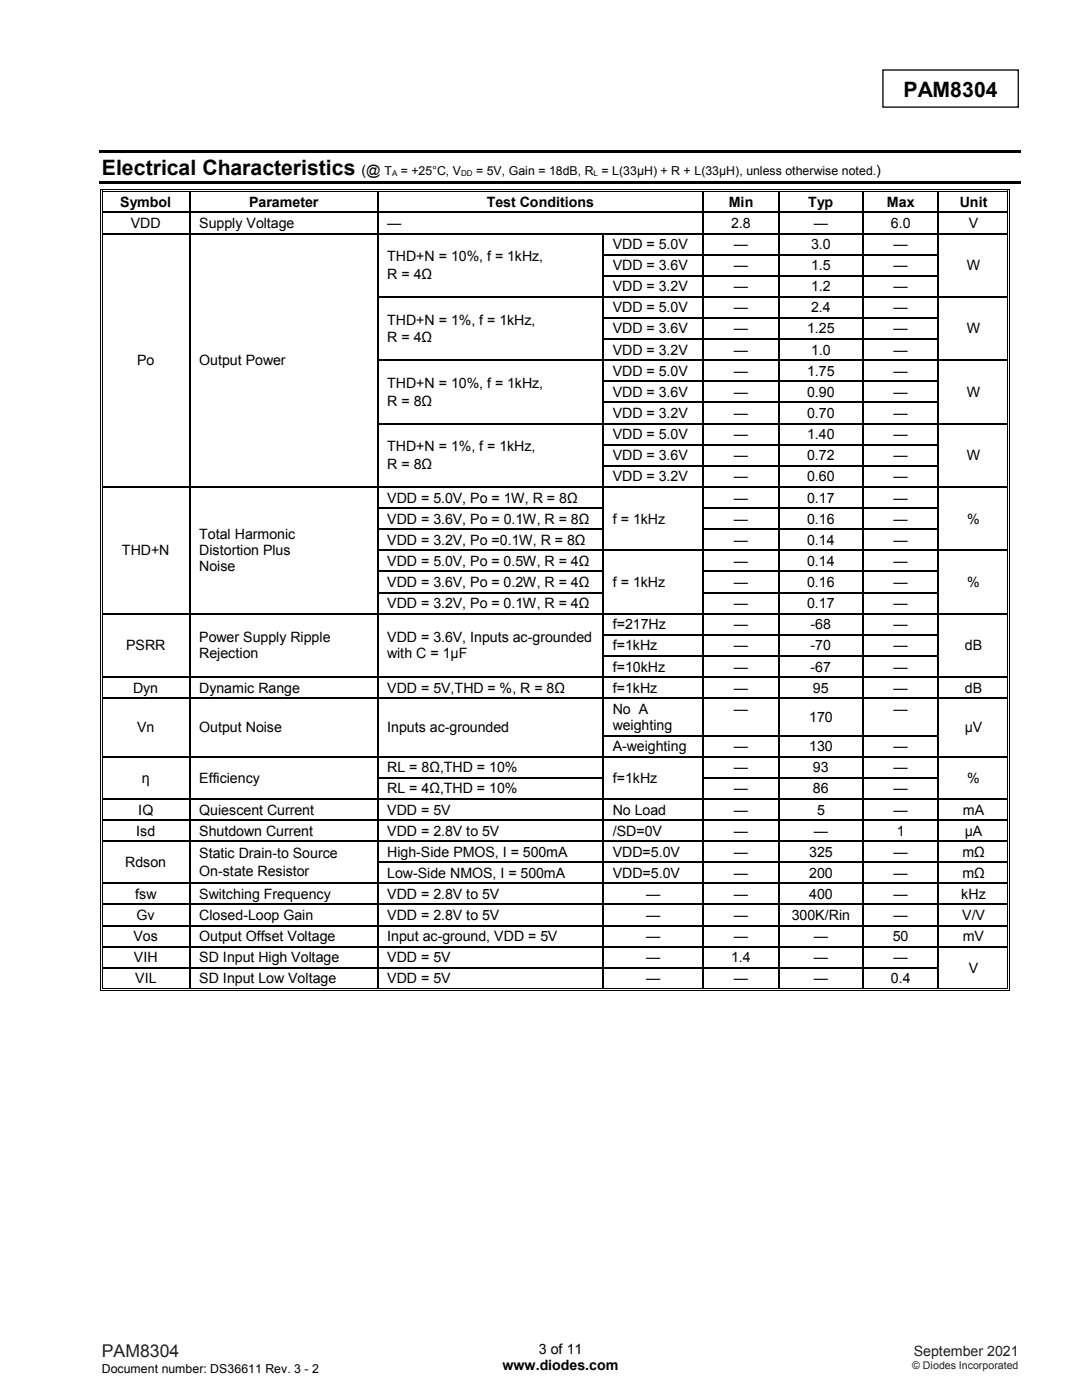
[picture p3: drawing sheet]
<svg xmlns="http://www.w3.org/2000/svg" width="216mm" height="279mm" viewBox="0 0 216 279" stroke-linecap="round" stroke-linejoin="round" font-family="sans-serif">
<defs><g id="words">
<g font-size="4.2">
<text x="180.3" y="19.3">PAM8304</text>
<text x="20.3" y="34.9">Electrical Characteristics</text>
</g>
<text font-size="3.5" fill="#231f20" x="20.3" y="270.9">PAM8304</text>
<g font-size="2.8">
<text x="72.1" y="34.9">(@</text>
<text x="174.8" y="34.9">)</text>
<text x="24" y="41.2">Symbol</text>
<text x="49.7" y="41.2">Parameter</text>
<text x="97.2" y="41.2">Test Conditions</text>
<text x="145.4" y="41.2">Min</text>
<text x="161.3" y="41.2">Typ</text>
<text x="177" y="41.2">Max</text>
<text x="191.5" y="41.2">Unit</text>
<text x="26.1" y="45.5">VDD</text>
<text x="39.8" y="45.5">Supply Voltage</text>
<text x="77.3" y="45.5">—</text>
<text x="145.9" y="45.5">2.8</text>
<text x="162.4" y="45.5">—</text>
<text x="177.8" y="45.5">6.0</text>
<text x="193.3" y="45.5">V</text>
<text x="77.3" y="52.1">THD+N = 10%, f = 1kHz,</text>
<text x="122.3" y="49.7">VDD = 5.0V</text>
<text x="122.3" y="53.9">VDD = 3.6V</text>
<text x="146.4" y="49.7">—</text>
<text x="146.4" y="53.9">—</text>
<text x="161.8" y="49.7">3.0</text>
<text x="161.8" y="53.9">1.5</text>
<text x="178.3" y="49.7">—</text>
<text x="178.3" y="53.9">—</text>
<text x="192.9" y="53.9">W</text>
<text x="77.3" y="55.7">R = 4Ω</text>
<text x="122.3" y="58.1">VDD = 3.2V</text>
<text x="146.4" y="58.1">—</text>
<text x="161.8" y="58.1">1.2</text>
<text x="178.3" y="58.1">—</text>
<text x="77.3" y="64.8">THD+N = 1%, f = 1kHz,</text>
<text x="122.3" y="62.4">VDD = 5.0V</text>
<text x="146.4" y="62.4">—</text>
<text x="161.8" y="62.4">2.4</text>
<text x="178.3" y="62.4">—</text>
<text x="77.3" y="68.3">R = 4Ω</text>
<text x="122.3" y="66.5">VDD = 3.6V</text>
<text x="122.3" y="70.8">VDD = 3.2V</text>
<text x="146.4" y="66.5">—</text>
<text x="146.4" y="70.8">—</text>
<text x="161" y="66.5">1.25</text>
<text x="161.8" y="70.8">1.0</text>
<text x="178.3" y="66.5">—</text>
<text x="178.3" y="70.8">—</text>
<text x="192.9" y="66.5">W</text>
<text x="27.3" y="72.9">Po</text>
<text x="39.8" y="72.9">Output Power</text>
<text x="77.3" y="77.4">THD+N = 10%, f = 1kHz,</text>
<text x="122.3" y="75">VDD = 5.0V</text>
<text x="146.4" y="75">—</text>
<text x="161" y="75">1.75</text>
<text x="178.3" y="75">—</text>
<text x="77.3" y="81">R = 8Ω</text>
<text x="122.3" y="79.2">VDD = 3.6V</text>
<text x="122.3" y="83.4">VDD = 3.2V</text>
<text x="146.4" y="79.2">—</text>
<text x="146.4" y="83.4">—</text>
<text x="161" y="79.2">0.90</text>
<text x="161" y="83.4">0.70</text>
<text x="178.3" y="79.2">—</text>
<text x="178.3" y="83.4">—</text>
<text x="192.9" y="79.2">W</text>
<text x="122.3" y="87.6">VDD = 5.0V</text>
<text x="146.4" y="87.6">—</text>
<text x="161" y="87.6">1.40</text>
<text x="178.3" y="87.6">—</text>
<text x="77.3" y="90">THD+N = 1%, f = 1kHz,</text>
<text x="77.3" y="93.6">R = 8Ω</text>
<text x="122.3" y="91.9">VDD = 3.6V</text>
<text x="146.4" y="91.9">—</text>
<text x="161" y="91.9">0.72</text>
<text x="178.3" y="91.9">—</text>
<text x="192.9" y="91.9">W</text>
<text x="77.3" y="100.3">VDD = 5.0V, Po = 1W, R = 8Ω</text>
<text x="122.3" y="96.1">VDD = 3.2V</text>
<text x="146.4" y="96.1">—</text>
<text x="146.4" y="100.3">—</text>
<text x="161" y="96.1">0.60</text>
<text x="161" y="100.3">0.17</text>
<text x="178.3" y="96.1">—</text>
<text x="178.3" y="100.3">—</text>
<text x="39.8" y="107.5">Total Harmonic</text>
<text x="77.3" y="104.5">VDD = 3.6V, Po = 0.1W, R = 8Ω</text>
<text x="122.3" y="104.5">f = 1kHz</text>
<text x="146.4" y="104.5">—</text>
<text x="161" y="104.5">0.16</text>
<text x="178.3" y="104.5">—</text>
<text x="193" y="104.5">%</text>
<text x="24.3" y="110.8">THD+N</text>
<text x="39.8" y="110.8">Distortion Plus</text>
<text x="77.3" y="108.7">VDD = 3.2V, Po =0.1W, R = 8Ω</text>
<text x="77.3" y="112.9">VDD = 5.0V, Po = 0.5W, R = 4Ω</text>
<text x="146.4" y="108.7">—</text>
<text x="146.4" y="112.9">—</text>
<text x="161" y="108.7">0.14</text>
<text x="161" y="112.9">0.14</text>
<text x="178.3" y="108.7">—</text>
<text x="178.3" y="112.9">—</text>
<text x="39.8" y="114">Noise</text>
<text x="77.3" y="117.1">VDD = 3.6V, Po = 0.2W, R = 4Ω</text>
<text x="122.3" y="117.1">f = 1kHz</text>
<text x="146.4" y="117.1">—</text>
<text x="161" y="117.1">0.16</text>
<text x="178.3" y="117.1">—</text>
<text x="193" y="117.1">%</text>
<text x="77.3" y="121.4">VDD = 3.2V, Po = 0.1W, R = 4Ω</text>
<text x="122.3" y="125.6">f=217Hz</text>
<text x="146.4" y="121.4">—</text>
<text x="146.4" y="125.6">—</text>
<text x="161" y="121.4">0.17</text>
<text x="161.8" y="125.6">-68</text>
<text x="178.3" y="121.4">—</text>
<text x="178.3" y="125.6">—</text>
<text x="25.1" y="129.8">PSRR</text>
<text x="39.8" y="128.1">Power Supply Ripple</text>
<text x="39.8" y="131.4">Rejection</text>
<text x="77.3" y="128.1">VDD = 3.6V, Inputs ac-grounded</text>
<text x="77.3" y="131.4">with C = 1μF</text>
<text x="122.3" y="129.8">f=1kHz</text>
<text x="146.4" y="129.8">—</text>
<text x="161.8" y="129.8">-70</text>
<text x="178.3" y="129.8">—</text>
<text x="192.5" y="129.8">dB</text>
<text x="122.3" y="134">f=10kHz</text>
<text x="146.4" y="134">—</text>
<text x="161.8" y="134">-67</text>
<text x="178.3" y="134">—</text>
<text x="26.5" y="138.2">Dyn</text>
<text x="39.8" y="138.2">Dynamic Range</text>
<text x="77.3" y="138.2">VDD = 5V,THD = %, R = 8Ω</text>
<text x="122.3" y="138.2">f=1kHz</text>
<text x="122.3" y="142.4">No A</text>
<text x="146.4" y="138.2">—</text>
<text x="146.4" y="142.5">—</text>
<text x="162.2" y="138.2">95</text>
<text x="178.3" y="138.2">—</text>
<text x="178.3" y="142.5">—</text>
<text x="192.5" y="138.2">dB</text>
<text x="27.3" y="146.2">Vn</text>
<text x="39.8" y="146.2">Output Noise</text>
<text x="77.3" y="146.2">Inputs ac-grounded</text>
<text x="122.3" y="145.7">weighting</text>
<text x="122.3" y="149.9">A-weighting</text>
<text x="146.4" y="149.9">—</text>
<text x="161.5" y="144.1">170</text>
<text x="161.5" y="149.9">130</text>
<text x="178.3" y="149.9">—</text>
<text x="192.5" y="146.2">μV</text>
<text x="77.3" y="154.1">RL = 8Ω,THD = 10%</text>
<text x="146.4" y="154.1">—</text>
<text x="162.2" y="154.1">93</text>
<text x="178.3" y="154.1">—</text>
<text x="28.3" y="156.2">η</text>
<text x="39.8" y="156.2">Efficiency</text>
<text x="77.3" y="158.3">RL = 4Ω,THD = 10%</text>
<text x="122.3" y="156.2">f=1kHz</text>
<text x="146.4" y="158.3">—</text>
<text x="162.2" y="158.3">86</text>
<text x="178.3" y="158.3">—</text>
<text x="193" y="156.2">%</text>
<text x="27.2" y="166.8">Isd</text>
<text x="27.6" y="162.6">IQ</text>
<text x="39.8" y="162.6">Quiescent Current</text>
<text x="39.8" y="166.8">Shutdown Current</text>
<text x="77.3" y="162.6">VDD = 5V</text>
<text x="77.3" y="166.8">VDD = 2.8V to 5V</text>
<text x="122.3" y="162.6">No Load</text>
<text x="122.3" y="166.8">/SD=0V</text>
<text x="146.4" y="162.6">—</text>
<text x="146.4" y="166.8">—</text>
<text x="162.4" y="166.8">—</text>
<text x="163" y="162.6">5</text>
<text x="178.3" y="162.6">—</text>
<text x="178.9" y="166.8">1</text>
<text x="192.2" y="162.6">mA</text>
<text x="192.5" y="166.8">μA</text>
<text x="25" y="173.1">Rdson</text>
<text x="39.8" y="171.3">Static Drain-to Source</text>
<text x="77.3" y="171">High-Side PMOS, I = 500mA</text>
<text x="122.3" y="171">VDD=5.0V</text>
<text x="146.4" y="171">—</text>
<text x="161.5" y="171">325</text>
<text x="178.3" y="171">—</text>
<text x="192" y="171">mΩ</text>
<text x="27" y="179.4">fsw</text>
<text x="39.8" y="179.4">Switching Frequency</text>
<text x="39.8" y="174.9">On-state Resistor</text>
<text x="77.3" y="175.2">Low-Side NMOS, I = 500mA</text>
<text x="77.3" y="179.4">VDD = 2.8V to 5V</text>
<text x="122.3" y="175.2">VDD=5.0V</text>
<text x="128.9" y="179.4">—</text>
<text x="146.4" y="175.2">—</text>
<text x="146.4" y="179.4">—</text>
<text x="161.5" y="175.2">200</text>
<text x="161.5" y="179.4">400</text>
<text x="178.3" y="175.2">—</text>
<text x="178.3" y="179.4">—</text>
<text x="191.8" y="179.4">kHz</text>
<text x="192" y="175.2">mΩ</text>
<text x="27.3" y="183.6">Gv</text>
<text x="39.8" y="183.6">Closed-Loop Gain</text>
<text x="77.3" y="183.6">VDD = 2.8V to 5V</text>
<text x="128.9" y="183.6">—</text>
<text x="146.4" y="183.6">—</text>
<text x="158" y="183.6">300K/Rin</text>
<text x="178.3" y="183.6">—</text>
<text x="192" y="183.6">V/V</text>
<text x="26.6" y="187.8">Vos</text>
<text x="39.8" y="187.8">Output Offset Voltage</text>
<text x="77.3" y="187.8">Input ac-ground, VDD = 5V</text>
<text x="128.9" y="187.8">—</text>
<text x="146.4" y="187.8">—</text>
<text x="162.4" y="187.8">—</text>
<text x="178.1" y="187.8">50</text>
<text x="192.1" y="187.8">mV</text>
<text x="26.7" y="192.1">VIH</text>
<text x="27" y="196.3">VIL</text>
<text x="39.8" y="192.1">SD Input High Voltage</text>
<text x="39.8" y="196.3">SD Input Low Voltage</text>
<text x="77.3" y="192.1">VDD = 5V</text>
<text x="77.3" y="196.3">VDD = 5V</text>
<text x="128.9" y="192.1">—</text>
<text x="128.9" y="196.3">—</text>
<text x="145.9" y="192.1">1.4</text>
<text x="146.4" y="196.3">—</text>
<text x="162.4" y="192.1">—</text>
<text x="162.4" y="196.3">—</text>
<text x="177.8" y="196.3">0.4</text>
<text x="178.3" y="192.1">—</text>
<text x="193.3" y="194.2">V</text>
<text x="100.3" y="273.4">www.diodes.com</text>
<text x="107.5" y="270.2">3 of 11</text>
</g>
<text font-size="2.8" fill="#231f20" x="182.3" y="270.6">September 2021</text>
<g font-size="2.5">
<text x="76.7" y="34.9">T</text>
<text x="80" y="34.9">= +25°C, V</text>
<text x="95" y="34.9">= 5V, Gain = 18dB, R = L(33μH) + R + L(33μH), unless otherwise noted.</text>
<text x="20.3" y="274">Document number: DS36611 Rev. 3 - 2</text>
</g>
<text font-size="2.1" fill="#231f20" x="182" y="273.2">© Diodes Incorporated</text>
<g font-size="1.6">
<text x="78.2" y="35.2">A</text>
<text x="92" y="35.2">DD</text>
<text x="118.4" y="35.2">L</text>
</g>
</g></defs>
<path d="M176.2 14h27v7.4h-27z" fill-rule="evenodd" fill="#fff" stroke="#000" stroke-width=".26"/>
<g fill="#000">
<path d="M19.8 30.1h183.9v.5h-183.9z" fill-rule="evenodd"/>
<path d="M19.8 36.2h183.9v.5h-183.9z" fill-rule="evenodd"/>
</g>
<g fill="#000">
<path d="M20.1 37.8h.1v.5h-.1zM20.1 37.8h.5v.1h-.5zM20.4 38.1h.2v.2h-.2zM37.7 38.3h.3zM37.7 37.8h.5v.1h-.5zM37.7 38.1h.5v.2h-.5zM75.2 38.3h.3zM75.2 37.8h.5v.1h-.5zM75.2 38.1h.5v.2h-.5zM140.2 38.3h.3zM140.2 37.8h.5v.1h-.5zM140.2 38.1h.5v.2h-.5z"/>
<path d="M155.2 38.3h.3zM155.2 37.8h.5v.1h-.5zM155.2 38.1h.5v.2h-.5zM172.1 38.3h.2zM172.1 37.8h.5v.1h-.5zM172.1 38.1h.5v.2h-.5zM187.1 38.3h.3zM187.1 37.8h.5v.1h-.5zM187.1 38.1h.5v.2h-.5zM201 37.8h.5v.1h-.5zM201 38.1h.2v.2h-.2zM201.4 37.8h.1v.5h-.1z"/>
</g>
<g fill="none" stroke="#000" stroke-width=".2">
<path d="M20.2 38.3v3.9M20.5 38.3v3.9M20.6 37.8h17.1M20.6 38.2h17.1M38.2 37.8h37M38.2 38.2h37M75.7 37.8h64.5M75.7 38.2h64.5M140.7 37.8h14.5M140.7 38.2h14.5M155.7 37.8h16.4M155.7 38.2h16.4"/>
<path d="M172.6 37.8h14.5M172.6 38.2h14.5M187.6 37.8h13.4M187.6 38.2h13.4M201.1 38.3v3.9M201.5 38.3v3.9"/>
</g>
<path d="M37.8 38.3v3.9M75.4 38.3v3.9M140.3 38.3v3.9M155.4 38.3v3.9M172.2 38.3v3.9M187.2 38.3v3.9" fill="none" stroke="#000" stroke-width=".25"/>
<g fill="#fff">
<path d="M140.5 42.5h1.7v4h-1.7z" fill-rule="evenodd"/>
<path d="M153.5 42.5h1.7v4h-1.7z" fill-rule="evenodd"/>
<path d="M155.5 42.5h1.8v4h-1.8z" fill-rule="evenodd"/>
<path d="M170.3 42.5h1.8v4h-1.8z" fill-rule="evenodd"/>
<path d="M172.3 42.5h1.8v4h-1.8z" fill-rule="evenodd"/>
<path d="M185.3 42.5h1.8v4h-1.8z" fill-rule="evenodd"/>
</g>
<g fill="#fff">
<path d="M142.2 42.5h11.3v4h-11.3z"/>
<path d="M157.3 42.5h13v4h-13z"/>
<path d="M174.1 42.5h11.2v4h-11.2z"/>
</g>
<path d="M20.1 42.2h.1v.3h-.1zM20.4 42.2h.2v.3h-.2zM37.7 42.2h.3v.3h-.3zM75.2 42.2h.3v.3h-.3zM140.2 42.2h.3v.3h-.3zM155.2 42.2h.3v.3h-.3zM172.1 42.2h.2v.3h-.2zM187.1 42.2h.3v.3h-.3zM201 42.2h.2v.3h-.2zM201.4 42.2h.1v.3h-.1z" fill="#000"/>
<g fill="none" stroke="#000" stroke-width=".25">
<path d="M20.6 42.4h17.1M37.8 42.5v4M38 42.4h37.2M75.4 42.5v4M75.5 42.4h64.7M140.3 42.5v4M140.5 42.4h14.7M155.4 42.5v4M155.5 42.4h16.6M172.2 42.5v4M172.3 42.4h14.8M187.2 42.5v4"/>
<path d="M187.4 42.4h13.6"/>
</g>
<path d="M20.2 42.5v4M20.5 42.5v4M201.1 42.5v4M201.5 42.5v4" fill="none" stroke="#000" stroke-width=".2"/>
<g fill="#fff">
<path d="M140.5 46.7h1.7v4h-1.7z" fill-rule="evenodd"/>
<path d="M153.5 46.7h1.7v4h-1.7z" fill-rule="evenodd"/>
<path d="M155.5 46.7h1.8v4h-1.8z" fill-rule="evenodd"/>
<path d="M170.3 46.7h1.8v4h-1.8z" fill-rule="evenodd"/>
<path d="M172.3 46.7h1.8v4h-1.8z" fill-rule="evenodd"/>
<path d="M185.3 46.7h1.8v4h-1.8z" fill-rule="evenodd"/>
</g>
<g fill="#fff">
<path d="M142.2 46.7h11.3v4h-11.3z"/>
<path d="M157.3 46.7h13v4h-13z"/>
<path d="M174.1 46.7h11.2v4h-11.2z"/>
</g>
<path d="M20.1 46.5h.1v.2h-.1zM20.4 46.5h.2v.2h-.2zM37.7 46.5h.3v.2h-.3zM75.2 46.5h.3v.2h-.3zM120.2 46.5h.3v.2h-.3zM140.2 46.5h.3v.2h-.3zM155.2 46.5h.3v.2h-.3zM172.1 46.5h.2v.2h-.2zM187.1 46.5h.3v.2h-.3zM201 46.5h.2v.2h-.2zM201.4 46.5h.1v.2h-.1z" fill="#000"/>
<g fill="none" stroke="#000" stroke-width=".25">
<path d="M20.6 46.6h17.1M37.8 46.7v4M38 46.6h37.2M75.4 46.7v4M75.5 46.6h44.7M120.4 46.7v4M120.5 46.6h19.7M140.3 46.7v4M140.5 46.6h14.7M155.4 46.7v4M155.5 46.6h16.6M172.2 46.7v4"/>
<path d="M172.3 46.6h14.8M187.2 46.7v4M187.4 46.6h13.6"/>
</g>
<path d="M20.2 46.7v4M20.5 46.7v4M201.1 46.7v4M201.5 46.7v4" fill="none" stroke="#000" stroke-width=".2"/>
<g fill="#fff">
<path d="M140.5 51h1.7v3.9h-1.7z" fill-rule="evenodd"/>
<path d="M153.5 51h1.7v3.9h-1.7z" fill-rule="evenodd"/>
<path d="M155.5 51h1.8v3.9h-1.8z" fill-rule="evenodd"/>
<path d="M170.3 51h1.8v3.9h-1.8z" fill-rule="evenodd"/>
<path d="M172.3 51h1.8v3.9h-1.8z" fill-rule="evenodd"/>
<path d="M185.3 51h1.8v3.9h-1.8z" fill-rule="evenodd"/>
</g>
<g fill="#fff">
<path d="M142.2 51h11.3v3.9h-11.3z"/>
<path d="M157.3 51h13v3.9h-13z"/>
<path d="M174.1 51h11.2v3.9h-11.2z"/>
</g>
<path d="M20.1 50.7h.1v.2h-.1zM20.4 50.7h.2v.2h-.2zM37.7 50.7h.3v.2h-.3zM75.2 50.7h.3v.2h-.3zM120.2 50.7h.3v.2h-.3zM140.2 50.7h.3v.2h-.3zM155.2 50.7h.3v.2h-.3zM172.1 50.7h.2v.2h-.2zM187.1 50.7h.3v.2h-.3zM201 50.7h.2v.2h-.2zM201.4 50.7h.1v.2h-.1z" fill="#000"/>
<path d="M37.8 50.9v4M75.4 50.9v4M120.4 50.9v4M120.5 50.8h19.7M140.3 50.9v4M140.5 50.8h14.7M155.4 50.9v4M155.5 50.8h16.6M172.2 50.9v4M172.3 50.8h14.8M187.2 50.9v4" fill="none" stroke="#000" stroke-width=".25"/>
<path d="M20.2 50.9v4M20.5 50.9v4M201.1 50.9v4M201.5 50.9v4" fill="none" stroke="#000" stroke-width=".2"/>
<g fill="#fff">
<path d="M140.5 55.2h1.7v3.9h-1.7z" fill-rule="evenodd"/>
<path d="M153.5 55.2h1.7v3.9h-1.7z" fill-rule="evenodd"/>
<path d="M155.5 55.2h1.8v3.9h-1.8z" fill-rule="evenodd"/>
<path d="M170.3 55.2h1.8v3.9h-1.8z" fill-rule="evenodd"/>
<path d="M172.3 55.2h1.8v3.9h-1.8z" fill-rule="evenodd"/>
<path d="M185.3 55.2h1.8v3.9h-1.8z" fill-rule="evenodd"/>
</g>
<g fill="#fff">
<path d="M142.2 55.2h11.3v3.9h-11.3z"/>
<path d="M157.3 55.2h13v3.9h-13z"/>
<path d="M174.1 55.2h11.2v3.9h-11.2z"/>
</g>
<path d="M20.1 54.9h.1v.3h-.1zM20.4 54.9h.2v.3h-.2zM37.7 54.9h.3v.3h-.3zM75.2 54.9h.3v.3h-.3zM120.2 54.9h.3v.3h-.3zM140.2 54.9h.3v.3h-.3zM155.2 54.9h.3v.3h-.3zM172.1 54.9h.2v.3h-.2zM187.1 54.9h.3v.3h-.3zM201 54.9h.2v.3h-.2zM201.4 54.9h.1v.3h-.1z" fill="#000"/>
<path d="M37.8 55.2v3.9M75.4 55.2v3.9M120.4 55.2v3.9M120.5 55h19.7M140.3 55.2v3.9M140.5 55h14.7M155.4 55.2v3.9M155.5 55h16.6M172.2 55.2v3.9M172.3 55h14.8M187.2 55.2v3.9" fill="none" stroke="#000" stroke-width=".25"/>
<path d="M20.2 55.2v3.9M20.5 55.2v3.9M201.1 55.2v3.9M201.5 55.2v3.9" fill="none" stroke="#000" stroke-width=".2"/>
<g fill="#fff">
<path d="M140.5 59.4h1.7v3.9h-1.7z" fill-rule="evenodd"/>
<path d="M153.5 59.4h1.7v3.9h-1.7z" fill-rule="evenodd"/>
<path d="M155.5 59.4h1.8v3.9h-1.8z" fill-rule="evenodd"/>
<path d="M170.3 59.4h1.8v3.9h-1.8z" fill-rule="evenodd"/>
<path d="M172.3 59.4h1.8v3.9h-1.8z" fill-rule="evenodd"/>
<path d="M185.3 59.4h1.8v3.9h-1.8z" fill-rule="evenodd"/>
</g>
<g fill="#fff">
<path d="M142.2 59.4h11.3v3.9h-11.3z"/>
<path d="M157.3 59.4h13v3.9h-13z"/>
<path d="M174.1 59.4h11.2v3.9h-11.2z"/>
</g>
<path d="M20.1 59.1h.1v.3h-.1zM20.4 59.1h.2v.3h-.2zM37.7 59.1h.3v.3h-.3zM75.2 59.1h.3v.3h-.3zM120.2 59.1h.3v.3h-.3zM140.2 59.1h.3v.3h-.3zM155.2 59.1h.3v.3h-.3zM172.1 59.1h.2v.3h-.2zM187.1 59.1h.3v.3h-.3zM201 59.1h.2v.3h-.2zM201.4 59.1h.1v.3h-.1z" fill="#000"/>
<g fill="none" stroke="#000" stroke-width=".25">
<path d="M37.8 59.4v3.9M75.4 59.4v3.9M75.5 59.3h44.7M120.4 59.4v3.9M120.5 59.3h19.7M140.3 59.4v3.9M140.5 59.3h14.7M155.4 59.4v3.9M155.5 59.3h16.6M172.2 59.4v3.9M172.3 59.3h14.8M187.2 59.4v3.9"/>
<path d="M187.4 59.3h13.6"/>
</g>
<path d="M20.2 59.4v3.9M20.5 59.4v3.9M201.1 59.4v3.9M201.5 59.4v3.9" fill="none" stroke="#000" stroke-width=".2"/>
<g fill="#fff">
<path d="M140.5 63.6h1.7v4h-1.7z" fill-rule="evenodd"/>
<path d="M153.5 63.6h1.7v4h-1.7z" fill-rule="evenodd"/>
<path d="M155.5 63.6h1.8v4h-1.8z" fill-rule="evenodd"/>
<path d="M170.3 63.6h1.8v4h-1.8z" fill-rule="evenodd"/>
<path d="M172.3 63.6h1.8v4h-1.8z" fill-rule="evenodd"/>
<path d="M185.3 63.6h1.8v4h-1.8z" fill-rule="evenodd"/>
</g>
<g fill="#fff">
<path d="M142.2 63.6h11.3v4h-11.3z"/>
<path d="M157.3 63.6h13v4h-13z"/>
<path d="M174.1 63.6h11.2v4h-11.2z"/>
</g>
<path d="M20.1 63.3h.1v.3h-.1zM20.4 63.3h.2v.3h-.2zM37.7 63.3h.3v.3h-.3zM75.2 63.3h.3v.3h-.3zM120.2 63.3h.3v.3h-.3zM140.2 63.3h.3v.3h-.3zM155.2 63.3h.3v.3h-.3zM172.1 63.3h.2v.3h-.2zM187.1 63.3h.3v.3h-.3zM201 63.3h.2v.3h-.2zM201.4 63.3h.1v.3h-.1z" fill="#000"/>
<path d="M37.8 63.6v4M75.4 63.6v4M120.4 63.6v4M120.5 63.5h19.7M140.3 63.6v4M140.5 63.5h14.7M155.4 63.6v4M155.5 63.5h16.6M172.2 63.6v4M172.3 63.5h14.8M187.2 63.6v4" fill="none" stroke="#000" stroke-width=".25"/>
<path d="M20.2 63.6v4M20.5 63.6v4M201.1 63.6v4M201.5 63.6v4" fill="none" stroke="#000" stroke-width=".2"/>
<g fill="#fff">
<path d="M140.5 67.8h1.7v4h-1.7z" fill-rule="evenodd"/>
<path d="M153.5 67.8h1.7v4h-1.7z" fill-rule="evenodd"/>
<path d="M155.5 67.8h1.8v4h-1.8z" fill-rule="evenodd"/>
<path d="M170.3 67.8h1.8v4h-1.8z" fill-rule="evenodd"/>
<path d="M172.3 67.8h1.8v4h-1.8z" fill-rule="evenodd"/>
<path d="M185.3 67.8h1.8v4h-1.8z" fill-rule="evenodd"/>
</g>
<g fill="#fff">
<path d="M142.2 67.8h11.3v4h-11.3z"/>
<path d="M157.3 67.8h13v4h-13z"/>
<path d="M174.1 67.8h11.2v4h-11.2z"/>
</g>
<path d="M20.1 67.6h.1v.2h-.1zM20.4 67.6h.2v.2h-.2zM37.7 67.6h.3v.2h-.3zM75.2 67.6h.3v.2h-.3zM120.2 67.6h.3v.2h-.3zM140.2 67.6h.3v.2h-.3zM155.2 67.6h.3v.2h-.3zM172.1 67.6h.2v.2h-.2zM187.1 67.6h.3v.2h-.3zM201 67.6h.2v.2h-.2zM201.4 67.6h.1v.2h-.1z" fill="#000"/>
<path d="M37.8 67.8v4M75.4 67.8v4M120.4 67.8v4M120.5 67.7h19.7M140.3 67.8v4M140.5 67.7h14.7M155.4 67.8v4M155.5 67.7h16.6M172.2 67.8v4M172.3 67.7h14.8M187.2 67.8v4" fill="none" stroke="#000" stroke-width=".25"/>
<path d="M20.2 67.8v4M20.5 67.8v4M201.1 67.8v4M201.5 67.8v4" fill="none" stroke="#000" stroke-width=".2"/>
<g fill="#fff">
<path d="M140.5 72.1h1.7v3.9h-1.7z" fill-rule="evenodd"/>
<path d="M153.5 72.1h1.7v3.9h-1.7z" fill-rule="evenodd"/>
<path d="M155.5 72.1h1.8v3.9h-1.8z" fill-rule="evenodd"/>
<path d="M170.3 72.1h1.8v3.9h-1.8z" fill-rule="evenodd"/>
<path d="M172.3 72.1h1.8v3.9h-1.8z" fill-rule="evenodd"/>
<path d="M185.3 72.1h1.8v3.9h-1.8z" fill-rule="evenodd"/>
</g>
<g fill="#fff">
<path d="M142.2 72.1h11.3v3.9h-11.3z"/>
<path d="M157.3 72.1h13v3.9h-13z"/>
<path d="M174.1 72.1h11.2v3.9h-11.2z"/>
</g>
<path d="M20.1 71.8h.1v.2h-.1zM20.4 71.8h.2v.2h-.2zM37.7 71.8h.3v.2h-.3zM75.2 71.8h.3v.2h-.3zM120.2 71.8h.3v.2h-.3zM140.2 71.8h.3v.2h-.3zM155.2 71.8h.3v.2h-.3zM172.1 71.8h.2v.2h-.2zM187.1 71.8h.3v.2h-.3zM201 71.8h.2v.2h-.2zM201.4 71.8h.1v.2h-.1z" fill="#000"/>
<g fill="none" stroke="#000" stroke-width=".25">
<path d="M37.8 72v4M75.4 72v4M75.5 71.9h44.7M120.4 72v4M120.5 71.9h19.7M140.3 72v4M140.5 71.9h14.7M155.4 72v4M155.5 71.9h16.6M172.2 72v4M172.3 71.9h14.8M187.2 72v4"/>
<path d="M187.4 71.9h13.6"/>
</g>
<path d="M20.2 72v4M20.5 72v4M201.1 72v4M201.5 72v4" fill="none" stroke="#000" stroke-width=".2"/>
<g fill="#fff">
<path d="M140.5 76.2h1.7v4h-1.7z" fill-rule="evenodd"/>
<path d="M153.5 76.2h1.7v4h-1.7z" fill-rule="evenodd"/>
<path d="M155.5 76.2h1.8v4h-1.8z" fill-rule="evenodd"/>
<path d="M170.3 76.2h1.8v4h-1.8z" fill-rule="evenodd"/>
<path d="M172.3 76.2h1.8v4h-1.8z" fill-rule="evenodd"/>
<path d="M185.3 76.2h1.8v4h-1.8z" fill-rule="evenodd"/>
</g>
<g fill="#fff">
<path d="M142.2 76.2h11.3v4h-11.3z"/>
<path d="M157.3 76.2h13v4h-13z"/>
<path d="M174.1 76.2h11.2v4h-11.2z"/>
</g>
<path d="M20.1 76h.1v.2h-.1zM20.4 76h.2v.2h-.2zM37.7 76h.3v.2h-.3zM75.2 76h.3v.2h-.3zM120.2 76h.3v.2h-.3zM140.2 76h.3v.2h-.3zM155.2 76h.3v.2h-.3zM172.1 76h.2v.2h-.2zM187.1 76h.3v.2h-.3zM201 76h.2v.2h-.2zM201.4 76h.1v.2h-.1z" fill="#000"/>
<path d="M37.8 76.2v4M75.4 76.2v4M120.4 76.2v4M120.5 76.1h19.7M140.3 76.2v4M140.5 76.1h14.7M155.4 76.2v4M155.5 76.1h16.6M172.2 76.2v4M172.3 76.1h14.8M187.2 76.2v4" fill="none" stroke="#000" stroke-width=".25"/>
<path d="M20.2 76.2v4M20.5 76.2v4M201.1 76.2v4M201.5 76.2v4" fill="none" stroke="#000" stroke-width=".2"/>
<g fill="#fff">
<path d="M140.5 80.5h1.7v3.9h-1.7z" fill-rule="evenodd"/>
<path d="M153.5 80.5h1.7v3.9h-1.7z" fill-rule="evenodd"/>
<path d="M155.5 80.5h1.8v3.9h-1.8z" fill-rule="evenodd"/>
<path d="M170.3 80.5h1.8v3.9h-1.8z" fill-rule="evenodd"/>
<path d="M172.3 80.5h1.8v3.9h-1.8z" fill-rule="evenodd"/>
<path d="M185.3 80.5h1.8v3.9h-1.8z" fill-rule="evenodd"/>
</g>
<g fill="#fff">
<path d="M142.2 80.5h11.3v3.9h-11.3z"/>
<path d="M157.3 80.5h13v3.9h-13z"/>
<path d="M174.1 80.5h11.2v3.9h-11.2z"/>
</g>
<path d="M20.1 80.2h.1v.2h-.1zM20.4 80.2h.2v.2h-.2zM37.7 80.2h.3v.2h-.3zM75.2 80.2h.3v.2h-.3zM120.2 80.2h.3v.2h-.3zM140.2 80.2h.3v.2h-.3zM155.2 80.2h.3v.2h-.3zM172.1 80.2h.2v.2h-.2zM187.1 80.2h.3v.2h-.3zM201 80.2h.2v.2h-.2zM201.4 80.2h.1v.2h-.1z" fill="#000"/>
<path d="M37.8 80.4v4M75.4 80.4v4M120.4 80.4v4M120.5 80.3h19.7M140.3 80.4v4M140.5 80.3h14.7M155.4 80.4v4M155.5 80.3h16.6M172.2 80.4v4M172.3 80.3h14.8M187.2 80.4v4" fill="none" stroke="#000" stroke-width=".25"/>
<path d="M20.2 80.4v4M20.5 80.4v4M201.1 80.4v4M201.5 80.4v4" fill="none" stroke="#000" stroke-width=".2"/>
<g fill="#fff">
<path d="M140.5 84.7h1.7v3.9h-1.7z" fill-rule="evenodd"/>
<path d="M153.5 84.7h1.7v3.9h-1.7z" fill-rule="evenodd"/>
<path d="M155.5 84.7h1.8v3.9h-1.8z" fill-rule="evenodd"/>
<path d="M170.3 84.7h1.8v3.9h-1.8z" fill-rule="evenodd"/>
<path d="M172.3 84.7h1.8v3.9h-1.8z" fill-rule="evenodd"/>
<path d="M185.3 84.7h1.8v3.9h-1.8z" fill-rule="evenodd"/>
</g>
<g fill="#fff">
<path d="M142.2 84.7h11.3v3.9h-11.3z"/>
<path d="M157.3 84.7h13v3.9h-13z"/>
<path d="M174.1 84.7h11.2v3.9h-11.2z"/>
</g>
<path d="M20.1 84.4h.1v.3h-.1zM20.4 84.4h.2v.3h-.2zM37.7 84.4h.3v.3h-.3zM75.2 84.4h.3v.3h-.3zM120.2 84.4h.3v.3h-.3zM140.2 84.4h.3v.3h-.3zM155.2 84.4h.3v.3h-.3zM172.1 84.4h.2v.3h-.2zM187.1 84.4h.3v.3h-.3zM201 84.4h.2v.3h-.2zM201.4 84.4h.1v.3h-.1z" fill="#000"/>
<g fill="none" stroke="#000" stroke-width=".25">
<path d="M37.8 84.7v3.9M75.4 84.7v3.9M75.5 84.5h44.7M120.4 84.7v3.9M120.5 84.5h19.7M140.3 84.7v3.9M140.5 84.5h14.7M155.4 84.7v3.9M155.5 84.5h16.6M172.2 84.7v3.9M172.3 84.5h14.8M187.2 84.7v3.9"/>
<path d="M187.4 84.5h13.6"/>
</g>
<path d="M20.2 84.7v3.9M20.5 84.7v3.9M201.1 84.7v3.9M201.5 84.7v3.9" fill="none" stroke="#000" stroke-width=".2"/>
<g fill="#fff">
<path d="M140.5 88.9h1.7v3.9h-1.7z" fill-rule="evenodd"/>
<path d="M153.5 88.9h1.7v3.9h-1.7z" fill-rule="evenodd"/>
<path d="M155.5 88.9h1.8v3.9h-1.8z" fill-rule="evenodd"/>
<path d="M170.3 88.9h1.8v3.9h-1.8z" fill-rule="evenodd"/>
<path d="M172.3 88.9h1.8v3.9h-1.8z" fill-rule="evenodd"/>
<path d="M185.3 88.9h1.8v3.9h-1.8z" fill-rule="evenodd"/>
</g>
<g fill="#fff">
<path d="M142.2 88.9h11.3v3.9h-11.3z"/>
<path d="M157.3 88.9h13v3.9h-13z"/>
<path d="M174.1 88.9h11.2v3.9h-11.2z"/>
</g>
<path d="M20.1 88.6h.1v.3h-.1zM20.4 88.6h.2v.3h-.2zM37.7 88.6h.3v.3h-.3zM75.2 88.6h.3v.3h-.3zM120.2 88.6h.3v.3h-.3zM140.2 88.6h.3v.3h-.3zM155.2 88.6h.3v.3h-.3zM172.1 88.6h.2v.3h-.2zM187.1 88.6h.3v.3h-.3zM201 88.6h.2v.3h-.2zM201.4 88.6h.1v.3h-.1z" fill="#000"/>
<path d="M37.8 88.9v3.9M75.4 88.9v3.9M120.4 88.9v3.9M120.5 88.8h19.7M140.3 88.9v3.9M140.5 88.8h14.7M155.4 88.9v3.9M155.5 88.8h16.6M172.2 88.9v3.9M172.3 88.8h14.8M187.2 88.9v3.9" fill="none" stroke="#000" stroke-width=".25"/>
<path d="M20.2 88.9v3.9M20.5 88.9v3.9M201.1 88.9v3.9M201.5 88.9v3.9" fill="none" stroke="#000" stroke-width=".2"/>
<g fill="#fff">
<path d="M140.5 93.1h1.7v4h-1.7z" fill-rule="evenodd"/>
<path d="M153.5 93.1h1.7v4h-1.7z" fill-rule="evenodd"/>
<path d="M155.5 93.1h1.8v4h-1.8z" fill-rule="evenodd"/>
<path d="M170.3 93.1h1.8v4h-1.8z" fill-rule="evenodd"/>
<path d="M172.3 93.1h1.8v4h-1.8z" fill-rule="evenodd"/>
<path d="M185.3 93.1h1.8v4h-1.8z" fill-rule="evenodd"/>
</g>
<g fill="#fff">
<path d="M142.2 93.1h11.3v4h-11.3z"/>
<path d="M157.3 93.1h13v4h-13z"/>
<path d="M174.1 93.1h11.2v4h-11.2z"/>
</g>
<path d="M20.1 92.8h.1v.3h-.1zM20.4 92.8h.2v.3h-.2zM37.7 92.8h.3v.3h-.3zM75.2 92.8h.3v.3h-.3zM120.2 92.8h.3v.3h-.3zM140.2 92.8h.3v.3h-.3zM155.2 92.8h.3v.3h-.3zM172.1 92.8h.2v.3h-.2zM187.1 92.8h.3v.3h-.3zM201 92.8h.2v.3h-.2zM201.4 92.8h.1v.3h-.1z" fill="#000"/>
<path d="M37.8 93.1v4M75.4 93.1v4M120.4 93.1v4M120.5 93h19.7M140.3 93.1v4M140.5 93h14.7M155.4 93.1v4M155.5 93h16.6M172.2 93.1v4M172.3 93h14.8M187.2 93.1v4" fill="none" stroke="#000" stroke-width=".25"/>
<path d="M20.2 93.1v4M20.5 93.1v4M201.1 93.1v4M201.5 93.1v4" fill="none" stroke="#000" stroke-width=".2"/>
<g fill="#fff">
<path d="M140.5 97.3h1.7v4h-1.7z" fill-rule="evenodd"/>
<path d="M153.5 97.3h1.7v4h-1.7z" fill-rule="evenodd"/>
<path d="M155.5 97.3h1.8v4h-1.8z" fill-rule="evenodd"/>
<path d="M170.3 97.3h1.8v4h-1.8z" fill-rule="evenodd"/>
<path d="M172.3 97.3h1.8v4h-1.8z" fill-rule="evenodd"/>
<path d="M185.3 97.3h1.8v4h-1.8z" fill-rule="evenodd"/>
</g>
<g fill="#fff">
<path d="M142.2 97.3h11.3v4h-11.3z"/>
<path d="M157.3 97.3h13v4h-13z"/>
<path d="M174.1 97.3h11.2v4h-11.2z"/>
</g>
<path d="M20.1 97.1h.1v.2h-.1zM20.4 97.1h.2v.2h-.2zM37.7 97.1h.3v.2h-.3zM75.2 97.1h.3v.2h-.3zM120.2 97.1h.3v.2h-.3zM140.2 97.1h.3v.2h-.3zM155.2 97.1h.3v.2h-.3zM172.1 97.1h.2v.2h-.2zM187.1 97.1h.3v.2h-.3zM201 97.1h.2v.2h-.2zM201.4 97.1h.1v.2h-.1z" fill="#000"/>
<g fill="none" stroke="#000" stroke-width=".25">
<path d="M20.6 97.2h17.1M37.8 97.3v4M38 97.2h37.2M75.4 97.3v4M75.5 97.2h44.7M120.4 97.3v4M120.5 97.2h19.7M140.3 97.3v4M140.5 97.2h14.7M155.4 97.3v4M155.5 97.2h16.6M172.2 97.3v4"/>
<path d="M172.3 97.2h14.8M187.2 97.3v4M187.4 97.2h13.6"/>
</g>
<path d="M20.2 97.3v4M20.5 97.3v4M201.1 97.3v4M201.5 97.3v4" fill="none" stroke="#000" stroke-width=".2"/>
<g fill="#fff">
<path d="M140.5 101.6h1.7v3.9h-1.7z" fill-rule="evenodd"/>
<path d="M153.5 101.6h1.7v3.9h-1.7z" fill-rule="evenodd"/>
<path d="M155.5 101.6h1.8v3.9h-1.8z" fill-rule="evenodd"/>
<path d="M170.3 101.6h1.8v3.9h-1.8z" fill-rule="evenodd"/>
<path d="M172.3 101.6h1.8v3.9h-1.8z" fill-rule="evenodd"/>
<path d="M185.3 101.6h1.8v3.9h-1.8z" fill-rule="evenodd"/>
</g>
<g fill="#fff">
<path d="M142.2 101.6h11.3v3.9h-11.3z"/>
<path d="M157.3 101.6h13v3.9h-13z"/>
<path d="M174.1 101.6h11.2v3.9h-11.2z"/>
</g>
<path d="M20.1 101.3h.1v.2h-.1zM20.4 101.3h.2v.2h-.2zM37.7 101.3h.3v.2h-.3zM75.2 101.3h.3v.2h-.3zM120.2 101.3h.3v.2h-.3zM140.2 101.3h.3v.2h-.3zM155.2 101.3h.3v.2h-.3zM172.1 101.3h.2v.2h-.2zM187.1 101.3h.3v.2h-.3zM201 101.3h.2v.2h-.2zM201.4 101.3h.1v.2h-.1z" fill="#000"/>
<path d="M37.8 101.5v4M75.4 101.5v4M75.5 101.4h44.7M120.4 101.5v4M140.3 101.5v4M140.5 101.4h14.7M155.4 101.5v4M155.5 101.4h16.6M172.2 101.5v4M172.3 101.4h14.8M187.2 101.5v4" fill="none" stroke="#000" stroke-width=".25"/>
<path d="M20.2 101.5v4M20.5 101.5v4M201.1 101.5v4M201.5 101.5v4" fill="none" stroke="#000" stroke-width=".2"/>
<g fill="#fff">
<path d="M140.5 105.7h1.7v4h-1.7z" fill-rule="evenodd"/>
<path d="M153.5 105.7h1.7v4h-1.7z" fill-rule="evenodd"/>
<path d="M155.5 105.7h1.8v4h-1.8z" fill-rule="evenodd"/>
<path d="M170.3 105.7h1.8v4h-1.8z" fill-rule="evenodd"/>
<path d="M172.3 105.7h1.8v4h-1.8z" fill-rule="evenodd"/>
<path d="M185.3 105.7h1.8v4h-1.8z" fill-rule="evenodd"/>
</g>
<g fill="#fff">
<path d="M142.2 105.7h11.3v4h-11.3z"/>
<path d="M157.3 105.7h13v4h-13z"/>
<path d="M174.1 105.7h11.2v4h-11.2z"/>
</g>
<path d="M20.1 105.5h.1v.2h-.1zM20.4 105.5h.2v.2h-.2zM37.7 105.5h.3v.2h-.3zM75.2 105.5h.3v.2h-.3zM120.2 105.5h.3v.2h-.3zM140.2 105.5h.3v.2h-.3zM155.2 105.5h.3v.2h-.3zM172.1 105.5h.2v.2h-.2zM187.1 105.5h.3v.2h-.3zM201 105.5h.2v.2h-.2zM201.4 105.5h.1v.2h-.1z" fill="#000"/>
<path d="M37.8 105.7v4M75.4 105.7v4M75.5 105.6h44.7M120.4 105.7v4M140.3 105.7v4M140.5 105.6h14.7M155.4 105.7v4M155.5 105.6h16.6M172.2 105.7v4M172.3 105.6h14.8M187.2 105.7v4" fill="none" stroke="#000" stroke-width=".25"/>
<path d="M20.2 105.7v4M20.5 105.7v4M201.1 105.7v4M201.5 105.7v4" fill="none" stroke="#000" stroke-width=".2"/>
<g fill="#fff">
<path d="M140.5 110h1.7v3.9h-1.7z" fill-rule="evenodd"/>
<path d="M153.5 110h1.7v3.9h-1.7z" fill-rule="evenodd"/>
<path d="M155.5 110h1.8v3.9h-1.8z" fill-rule="evenodd"/>
<path d="M170.3 110h1.8v3.9h-1.8z" fill-rule="evenodd"/>
<path d="M172.3 110h1.8v3.9h-1.8z" fill-rule="evenodd"/>
<path d="M185.3 110h1.8v3.9h-1.8z" fill-rule="evenodd"/>
</g>
<g fill="#fff">
<path d="M142.2 110h11.3v3.9h-11.3z"/>
<path d="M157.3 110h13v3.9h-13z"/>
<path d="M174.1 110h11.2v3.9h-11.2z"/>
</g>
<path d="M20.1 109.7h.1v.3h-.1zM20.4 109.7h.2v.3h-.2zM37.7 109.7h.3v.3h-.3zM75.2 109.7h.3v.3h-.3zM120.2 109.7h.3v.3h-.3zM140.2 109.7h.3v.3h-.3zM155.2 109.7h.3v.3h-.3zM172.1 109.7h.2v.3h-.2zM187.1 109.7h.3v.3h-.3zM201 109.7h.2v.3h-.2zM201.4 109.7h.1v.3h-.1z" fill="#000"/>
<g fill="none" stroke="#000" stroke-width=".25">
<path d="M37.8 110v3.9M75.4 110v3.9M75.5 109.9h44.7M120.4 110v3.9M120.5 109.9h19.7M140.3 110v3.9M140.5 109.9h14.7M155.4 110v3.9M155.5 109.9h16.6M172.2 110v3.9M172.3 109.9h14.8M187.2 110v3.9"/>
<path d="M187.4 109.9h13.6"/>
</g>
<path d="M20.2 110v3.9M20.5 110v3.9M201.1 110v3.9M201.5 110v3.9" fill="none" stroke="#000" stroke-width=".2"/>
<g fill="#fff">
<path d="M140.5 114.2h1.7v4h-1.7z" fill-rule="evenodd"/>
<path d="M153.5 114.2h1.7v4h-1.7z" fill-rule="evenodd"/>
<path d="M155.5 114.2h1.8v4h-1.8z" fill-rule="evenodd"/>
<path d="M170.3 114.2h1.8v4h-1.8z" fill-rule="evenodd"/>
<path d="M172.3 114.2h1.8v4h-1.8z" fill-rule="evenodd"/>
<path d="M185.3 114.2h1.8v4h-1.8z" fill-rule="evenodd"/>
</g>
<g fill="#fff">
<path d="M142.2 114.2h11.3v4h-11.3z"/>
<path d="M157.3 114.2h13v4h-13z"/>
<path d="M174.1 114.2h11.2v4h-11.2z"/>
</g>
<path d="M20.1 113.9h.1v.3h-.1zM20.4 113.9h.2v.3h-.2zM37.7 113.9h.3v.3h-.3zM75.2 113.9h.3v.3h-.3zM120.2 113.9h.3v.3h-.3zM140.2 113.9h.3v.3h-.3zM155.2 113.9h.3v.3h-.3zM172.1 113.9h.2v.3h-.2zM187.1 113.9h.3v.3h-.3zM201 113.9h.2v.3h-.2zM201.4 113.9h.1v.3h-.1z" fill="#000"/>
<path d="M37.8 114.2v4M75.4 114.2v4M75.5 114h44.7M120.4 114.2v4M140.3 114.2v4M140.5 114h14.7M155.4 114.2v4M155.5 114h16.6M172.2 114.2v4M172.3 114h14.8M187.2 114.2v4" fill="none" stroke="#000" stroke-width=".25"/>
<path d="M20.2 114.2v4M20.5 114.2v4M201.1 114.2v4M201.5 114.2v4" fill="none" stroke="#000" stroke-width=".2"/>
<g fill="#fff">
<path d="M140.5 118.4h1.7v3.9h-1.7z" fill-rule="evenodd"/>
<path d="M153.5 118.4h1.7v3.9h-1.7z" fill-rule="evenodd"/>
<path d="M155.5 118.4h1.8v3.9h-1.8z" fill-rule="evenodd"/>
<path d="M170.3 118.4h1.8v3.9h-1.8z" fill-rule="evenodd"/>
<path d="M172.3 118.4h1.8v3.9h-1.8z" fill-rule="evenodd"/>
<path d="M185.3 118.4h1.8v3.9h-1.8z" fill-rule="evenodd"/>
</g>
<g fill="#fff">
<path d="M142.2 118.4h11.3v3.9h-11.3z"/>
<path d="M157.3 118.4h13v3.9h-13z"/>
<path d="M174.1 118.4h11.2v3.9h-11.2z"/>
</g>
<path d="M20.1 118.2h.1v.2h-.1zM20.4 118.2h.2v.2h-.2zM37.7 118.2h.3v.2h-.3zM75.2 118.2h.3v.2h-.3zM120.2 118.2h.3v.2h-.3zM140.2 118.2h.3v.2h-.3zM155.2 118.2h.3v.2h-.3zM172.1 118.2h.2v.2h-.2zM187.1 118.2h.3v.2h-.3zM201 118.2h.2v.2h-.2zM201.4 118.2h.1v.2h-.1z" fill="#000"/>
<path d="M37.8 118.4v3.9M75.4 118.4v3.9M75.5 118.3h44.7M120.4 118.4v3.9M140.3 118.4v3.9M140.5 118.3h14.7M155.4 118.4v3.9M155.5 118.3h16.6M172.2 118.4v3.9M172.3 118.3h14.8M187.2 118.4v3.9" fill="none" stroke="#000" stroke-width=".25"/>
<path d="M20.2 118.4v3.9M20.5 118.4v3.9M201.1 118.4v3.9M201.5 118.4v3.9" fill="none" stroke="#000" stroke-width=".2"/>
<g fill="#fff">
<path d="M140.5 122.6h1.7v4h-1.7z" fill-rule="evenodd"/>
<path d="M153.5 122.6h1.7v4h-1.7z" fill-rule="evenodd"/>
<path d="M155.5 122.6h1.8v4h-1.8z" fill-rule="evenodd"/>
<path d="M170.3 122.6h1.8v4h-1.8z" fill-rule="evenodd"/>
<path d="M172.3 122.6h1.8v4h-1.8z" fill-rule="evenodd"/>
<path d="M185.3 122.6h1.8v4h-1.8z" fill-rule="evenodd"/>
</g>
<g fill="#fff">
<path d="M142.2 122.6h11.3v4h-11.3z"/>
<path d="M157.3 122.6h13v4h-13z"/>
<path d="M174.1 122.6h11.2v4h-11.2z"/>
</g>
<path d="M20.1 122.3h.1v.3h-.1zM20.4 122.3h.2v.3h-.2zM37.7 122.3h.3v.3h-.3zM75.2 122.3h.3v.3h-.3zM120.2 122.3h.3v.3h-.3zM140.2 122.3h.3v.3h-.3zM155.2 122.3h.3v.3h-.3zM172.1 122.3h.2v.3h-.2zM187.1 122.3h.3v.3h-.3zM201 122.3h.2v.3h-.2zM201.4 122.3h.1v.3h-.1z" fill="#000"/>
<g fill="none" stroke="#000" stroke-width=".25">
<path d="M20.6 122.5h17.1M37.8 122.6v4M38 122.5h37.2M75.4 122.6v4M75.5 122.5h44.7M120.4 122.6v4M120.5 122.5h19.7M140.3 122.6v4M140.5 122.5h14.7M155.4 122.6v4M155.5 122.5h16.6M172.2 122.6v4"/>
<path d="M172.3 122.5h14.8M187.2 122.6v4M187.4 122.5h13.6"/>
</g>
<path d="M20.2 122.6v4M20.5 122.6v4M201.1 122.6v4M201.5 122.6v4" fill="none" stroke="#000" stroke-width=".2"/>
<g fill="#fff">
<path d="M140.5 126.8h1.7v4h-1.7z" fill-rule="evenodd"/>
<path d="M153.5 126.8h1.7v4h-1.7z" fill-rule="evenodd"/>
<path d="M155.5 126.8h1.8v4h-1.8z" fill-rule="evenodd"/>
<path d="M170.3 126.8h1.8v4h-1.8z" fill-rule="evenodd"/>
<path d="M172.3 126.8h1.8v4h-1.8z" fill-rule="evenodd"/>
<path d="M185.3 126.8h1.8v4h-1.8z" fill-rule="evenodd"/>
</g>
<g fill="#fff">
<path d="M142.2 126.8h11.3v4h-11.3z"/>
<path d="M157.3 126.8h13v4h-13z"/>
<path d="M174.1 126.8h11.2v4h-11.2z"/>
</g>
<path d="M20.1 126.6h.1v.2h-.1zM20.4 126.6h.2v.2h-.2zM37.7 126.6h.3v.2h-.3zM75.2 126.6h.3v.2h-.3zM120.2 126.6h.3v.2h-.3zM140.2 126.6h.3v.2h-.3zM155.2 126.6h.3v.2h-.3zM172.1 126.6h.2v.2h-.2zM187.1 126.6h.3v.2h-.3zM201 126.6h.2v.2h-.2zM201.4 126.6h.1v.2h-.1z" fill="#000"/>
<path d="M37.8 126.8v4M75.4 126.8v4M120.4 126.8v4M120.5 126.7h19.7M140.3 126.8v4M140.5 126.7h14.7M155.4 126.8v4M155.5 126.7h16.6M172.2 126.8v4M172.3 126.7h14.8M187.2 126.8v4" fill="none" stroke="#000" stroke-width=".25"/>
<path d="M20.2 126.8v4M20.5 126.8v4M201.1 126.8v4M201.5 126.8v4" fill="none" stroke="#000" stroke-width=".2"/>
<g fill="#fff">
<path d="M140.5 131.1h1.7v3.9h-1.7z" fill-rule="evenodd"/>
<path d="M153.5 131.1h1.7v3.9h-1.7z" fill-rule="evenodd"/>
<path d="M155.5 131.1h1.8v3.9h-1.8z" fill-rule="evenodd"/>
<path d="M170.3 131.1h1.8v3.9h-1.8z" fill-rule="evenodd"/>
<path d="M172.3 131.1h1.8v3.9h-1.8z" fill-rule="evenodd"/>
<path d="M185.3 131.1h1.8v3.9h-1.8z" fill-rule="evenodd"/>
</g>
<g fill="#fff">
<path d="M142.2 131.1h11.3v3.9h-11.3z"/>
<path d="M157.3 131.1h13v3.9h-13z"/>
<path d="M174.1 131.1h11.2v3.9h-11.2z"/>
</g>
<path d="M20.1 130.8h.1v.2h-.1zM20.4 130.8h.2v.2h-.2zM37.7 130.8h.3v.2h-.3zM75.2 130.8h.3v.2h-.3zM120.2 130.8h.3v.2h-.3zM140.2 130.8h.3v.2h-.3zM155.2 130.8h.3v.2h-.3zM172.1 130.8h.2v.2h-.2zM187.1 130.8h.3v.2h-.3zM201 130.8h.2v.2h-.2zM201.4 130.8h.1v.2h-.1z" fill="#000"/>
<path d="M37.8 131v4M75.4 131v4M120.4 131v4M120.5 130.9h19.7M140.3 131v4M140.5 130.9h14.7M155.4 131v4M155.5 130.9h16.6M172.2 131v4M172.3 130.9h14.8M187.2 131v4" fill="none" stroke="#000" stroke-width=".25"/>
<path d="M20.2 131v4M20.5 131v4M201.1 131v4M201.5 131v4" fill="none" stroke="#000" stroke-width=".2"/>
<g fill="#fff">
<path d="M140.5 135.3h1.7v3.9h-1.7z" fill-rule="evenodd"/>
<path d="M153.5 135.3h1.7v3.9h-1.7z" fill-rule="evenodd"/>
<path d="M155.5 135.3h1.8v3.9h-1.8z" fill-rule="evenodd"/>
<path d="M170.3 135.3h1.8v3.9h-1.8z" fill-rule="evenodd"/>
<path d="M172.3 135.3h1.8v3.9h-1.8z" fill-rule="evenodd"/>
<path d="M185.3 135.3h1.8v3.9h-1.8z" fill-rule="evenodd"/>
</g>
<g fill="#fff">
<path d="M142.2 135.3h11.3v3.9h-11.3z"/>
<path d="M157.3 135.3h13v3.9h-13z"/>
<path d="M174.1 135.3h11.2v3.9h-11.2z"/>
</g>
<path d="M20.1 135h.1v.3h-.1zM20.4 135h.2v.3h-.2zM37.7 135h.3v.3h-.3zM75.2 135h.3v.3h-.3zM120.2 135h.3v.3h-.3zM140.2 135h.3v.3h-.3zM155.2 135h.3v.3h-.3zM172.1 135h.2v.3h-.2zM187.1 135h.3v.3h-.3zM201 135h.2v.3h-.2zM201.4 135h.1v.3h-.1z" fill="#000"/>
<g fill="none" stroke="#000" stroke-width=".25">
<path d="M20.6 135.1h17.1M37.8 135.3v3.9M38 135.1h37.2M75.4 135.3v3.9M75.5 135.1h44.7M120.4 135.3v3.9M120.5 135.1h19.7M140.3 135.3v3.9M140.5 135.1h14.7M155.4 135.3v3.9M155.5 135.1h16.6M172.2 135.3v3.9"/>
<path d="M172.3 135.1h14.8M187.2 135.3v3.9M187.4 135.1h13.6"/>
</g>
<path d="M20.2 135.3v3.9M20.5 135.3v3.9M201.1 135.3v3.9M201.5 135.3v3.9" fill="none" stroke="#000" stroke-width=".2"/>
<g fill="#fff">
<path d="M140.5 139.5h1.7v3.9h-1.7z" fill-rule="evenodd"/>
<path d="M153.5 139.5h1.7v3.9h-1.7z" fill-rule="evenodd"/>
<path d="M140.5 143.4h14.7v3.3h-14.7z" fill-rule="evenodd"/>
<path d="M155.5 139.5h16.6v1.6h-16.6z" fill-rule="evenodd"/>
<path d="M155.5 141.1h1.8v3.9h-1.8z" fill-rule="evenodd"/>
<path d="M170.3 141.1h1.8v3.9h-1.8z" fill-rule="evenodd"/>
<path d="M155.5 145h16.6v1.7h-16.6z" fill-rule="evenodd"/>
<path d="M157.3 141.1h13v3.9h-13z" fill-rule="evenodd"/>
<path d="M172.3 139.5h1.8v3.9h-1.8z" fill-rule="evenodd"/>
<path d="M185.3 139.5h1.8v3.9h-1.8z" fill-rule="evenodd"/>
<path d="M172.3 143.4h14.8v3.3h-14.8z" fill-rule="evenodd"/>
</g>
<g fill="#fff">
<path d="M142.2 139.5h11.3v3.9h-11.3z"/>
<path d="M174.1 139.5h11.2v3.9h-11.2z"/>
</g>
<path d="M20.1 139.2h.1v.3h-.1zM20.4 139.2h.2v.3h-.2zM37.7 139.2h.3v.3h-.3zM75.2 139.2h.3v.3h-.3zM120.2 139.2h.3v.3h-.3zM140.2 139.2h.3v.3h-.3zM155.2 139.2h.3v.3h-.3zM172.1 139.2h.2v.3h-.2zM187.1 139.2h.3v.3h-.3zM201 139.2h.2v.3h-.2zM201.4 139.2h.1v.3h-.1z" fill="#000"/>
<g fill="none" stroke="#000" stroke-width=".25">
<path d="M20.6 139.4h17.1M37.8 139.5v7.2M38 139.4h37.2M75.4 139.5v7.2M75.5 139.4h44.7M120.4 139.5v7.2M120.5 139.4h19.7M140.3 139.5v7.2M140.5 139.4h14.7M155.4 139.5v7.2M155.5 139.4h16.6M172.2 139.5v7.2"/>
<path d="M172.3 139.4h14.8M187.2 139.5v7.2M187.4 139.4h13.6"/>
</g>
<path d="M20.2 139.5v7.2M20.5 139.5v7.2M201.1 139.5v7.2M201.5 139.5v7.2" fill="none" stroke="#000" stroke-width=".2"/>
<g fill="#fff">
<path d="M140.5 146.9h1.7v4h-1.7z" fill-rule="evenodd"/>
<path d="M153.5 146.9h1.7v4h-1.7z" fill-rule="evenodd"/>
<path d="M155.5 146.9h1.8v4h-1.8z" fill-rule="evenodd"/>
<path d="M170.3 146.9h1.8v4h-1.8z" fill-rule="evenodd"/>
<path d="M172.3 146.9h1.8v4h-1.8z" fill-rule="evenodd"/>
<path d="M185.3 146.9h1.8v4h-1.8z" fill-rule="evenodd"/>
</g>
<g fill="#fff">
<path d="M142.2 146.9h11.3v4h-11.3z"/>
<path d="M157.3 146.9h13v4h-13z"/>
<path d="M174.1 146.9h11.2v4h-11.2z"/>
</g>
<path d="M20.1 146.7h.1v.2h-.1zM20.4 146.7h.2v.2h-.2zM37.7 146.7h.3v.2h-.3zM75.2 146.7h.3v.2h-.3zM120.2 146.7h.3v.2h-.3zM140.2 146.7h.3v.2h-.3zM155.2 146.7h.3v.2h-.3zM172.1 146.7h.2v.2h-.2zM187.1 146.7h.3v.2h-.3zM201 146.7h.2v.2h-.2zM201.4 146.7h.1v.2h-.1z" fill="#000"/>
<path d="M37.8 146.9v4M75.4 146.9v4M120.4 146.9v4M120.5 146.8h19.7M140.3 146.9v4M140.5 146.8h14.7M155.4 146.9v4M155.5 146.8h16.6M172.2 146.9v4M172.3 146.8h14.8M187.2 146.9v4" fill="none" stroke="#000" stroke-width=".25"/>
<path d="M20.2 146.9v4M20.5 146.9v4M201.1 146.9v4M201.5 146.9v4" fill="none" stroke="#000" stroke-width=".2"/>
<g fill="#fff">
<path d="M140.5 151.2h1.7v3.9h-1.7z" fill-rule="evenodd"/>
<path d="M153.5 151.2h1.7v3.9h-1.7z" fill-rule="evenodd"/>
<path d="M155.5 151.2h1.8v3.9h-1.8z" fill-rule="evenodd"/>
<path d="M170.3 151.2h1.8v3.9h-1.8z" fill-rule="evenodd"/>
<path d="M172.3 151.2h1.8v3.9h-1.8z" fill-rule="evenodd"/>
<path d="M185.3 151.2h1.8v3.9h-1.8z" fill-rule="evenodd"/>
</g>
<g fill="#fff">
<path d="M142.2 151.2h11.3v3.9h-11.3z"/>
<path d="M157.3 151.2h13v3.9h-13z"/>
<path d="M174.1 151.2h11.2v3.9h-11.2z"/>
</g>
<path d="M20.1 150.9h.1v.2h-.1zM20.4 150.9h.2v.2h-.2zM37.7 150.9h.3v.2h-.3zM75.2 150.9h.3v.2h-.3zM120.2 150.9h.3v.2h-.3zM140.2 150.9h.3v.2h-.3zM155.2 150.9h.3v.2h-.3zM172.1 150.9h.2v.2h-.2zM187.1 150.9h.3v.2h-.3zM201 150.9h.2v.2h-.2zM201.4 150.9h.1v.2h-.1z" fill="#000"/>
<g fill="none" stroke="#000" stroke-width=".25">
<path d="M20.6 151h17.1M37.8 151.1v4M38 151h37.2M75.4 151.1v4M75.5 151h44.7M120.4 151.1v4M120.5 151h19.7M140.3 151.1v4M140.5 151h14.7M155.4 151.1v4M155.5 151h16.6M172.2 151.1v4"/>
<path d="M172.3 151h14.8M187.2 151.1v4M187.4 151h13.6"/>
</g>
<path d="M20.2 151.1v4M20.5 151.1v4M201.1 151.1v4M201.5 151.1v4" fill="none" stroke="#000" stroke-width=".2"/>
<g fill="#fff">
<path d="M140.5 155.4h1.7v3.9h-1.7z" fill-rule="evenodd"/>
<path d="M153.5 155.4h1.7v3.9h-1.7z" fill-rule="evenodd"/>
<path d="M155.5 155.4h1.8v3.9h-1.8z" fill-rule="evenodd"/>
<path d="M170.3 155.4h1.8v3.9h-1.8z" fill-rule="evenodd"/>
<path d="M172.3 155.4h1.8v3.9h-1.8z" fill-rule="evenodd"/>
<path d="M185.3 155.4h1.8v3.9h-1.8z" fill-rule="evenodd"/>
</g>
<g fill="#fff">
<path d="M142.2 155.4h11.3v3.9h-11.3z"/>
<path d="M157.3 155.4h13v3.9h-13z"/>
<path d="M174.1 155.4h11.2v3.9h-11.2z"/>
</g>
<path d="M20.1 155.1h.1v.3h-.1zM20.4 155.1h.2v.3h-.2zM37.7 155.1h.3v.3h-.3zM75.2 155.1h.3v.3h-.3zM120.2 155.1h.3v.3h-.3zM140.2 155.1h.3v.3h-.3zM155.2 155.1h.3v.3h-.3zM172.1 155.1h.2v.3h-.2zM187.1 155.1h.3v.3h-.3zM201 155.1h.2v.3h-.2zM201.4 155.1h.1v.3h-.1z" fill="#000"/>
<path d="M37.8 155.4v3.9M75.4 155.4v3.9M75.5 155.2h44.7M120.4 155.4v3.9M140.3 155.4v3.9M140.5 155.2h14.7M155.4 155.4v3.9M155.5 155.2h16.6M172.2 155.4v3.9M172.3 155.2h14.8M187.2 155.4v3.9" fill="none" stroke="#000" stroke-width=".25"/>
<path d="M20.2 155.4v3.9M20.5 155.4v3.9M201.1 155.4v3.9M201.5 155.4v3.9" fill="none" stroke="#000" stroke-width=".2"/>
<g fill="#fff">
<path d="M140.5 159.6h1.7v3.9h-1.7z" fill-rule="evenodd"/>
<path d="M153.5 159.6h1.7v3.9h-1.7z" fill-rule="evenodd"/>
<path d="M155.5 159.6h1.8v3.9h-1.8z" fill-rule="evenodd"/>
<path d="M170.3 159.6h1.8v3.9h-1.8z" fill-rule="evenodd"/>
<path d="M172.3 159.6h1.8v3.9h-1.8z" fill-rule="evenodd"/>
<path d="M185.3 159.6h1.8v3.9h-1.8z" fill-rule="evenodd"/>
</g>
<g fill="#fff">
<path d="M142.2 159.6h11.3v3.9h-11.3z"/>
<path d="M157.3 159.6h13v3.9h-13z"/>
<path d="M174.1 159.6h11.2v3.9h-11.2z"/>
</g>
<path d="M20.1 159.3h.1v.3h-.1zM20.4 159.3h.2v.3h-.2zM37.7 159.3h.3v.3h-.3zM75.2 159.3h.3v.3h-.3zM120.2 159.3h.3v.3h-.3zM140.2 159.3h.3v.3h-.3zM155.2 159.3h.3v.3h-.3zM172.1 159.3h.2v.3h-.2zM187.1 159.3h.3v.3h-.3zM201 159.3h.2v.3h-.2zM201.4 159.3h.1v.3h-.1z" fill="#000"/>
<g fill="none" stroke="#000" stroke-width=".25">
<path d="M20.6 159.5h17.1M37.8 159.6v3.9M38 159.5h37.2M75.4 159.6v3.9M75.5 159.5h44.7M120.4 159.6v3.9M120.5 159.5h19.7M140.3 159.6v3.9M140.5 159.5h14.7M155.4 159.6v3.9M155.5 159.5h16.6M172.2 159.6v3.9"/>
<path d="M172.3 159.5h14.8M187.2 159.6v3.9M187.4 159.5h13.6"/>
</g>
<path d="M20.2 159.6v3.9M20.5 159.6v3.9M201.1 159.6v3.9M201.5 159.6v3.9" fill="none" stroke="#000" stroke-width=".2"/>
<g fill="#fff">
<path d="M140.5 163.8h1.7v4h-1.7z" fill-rule="evenodd"/>
<path d="M153.5 163.8h1.7v4h-1.7z" fill-rule="evenodd"/>
<path d="M155.5 163.8h1.8v4h-1.8z" fill-rule="evenodd"/>
<path d="M170.3 163.8h1.8v4h-1.8z" fill-rule="evenodd"/>
<path d="M172.3 163.8h1.8v4h-1.8z" fill-rule="evenodd"/>
<path d="M185.3 163.8h1.8v4h-1.8z" fill-rule="evenodd"/>
</g>
<g fill="#fff">
<path d="M142.2 163.8h11.3v4h-11.3z"/>
<path d="M157.3 163.8h13v4h-13z"/>
<path d="M174.1 163.8h11.2v4h-11.2z"/>
</g>
<path d="M20.1 163.5h.1v.3h-.1zM20.4 163.5h.2v.3h-.2zM37.7 163.5h.3v.3h-.3zM75.2 163.5h.3v.3h-.3zM120.2 163.5h.3v.3h-.3zM140.2 163.5h.3v.3h-.3zM155.2 163.5h.3v.3h-.3zM172.1 163.5h.2v.3h-.2zM187.1 163.5h.3v.3h-.3zM201 163.5h.2v.3h-.2zM201.4 163.5h.1v.3h-.1z" fill="#000"/>
<g fill="none" stroke="#000" stroke-width=".25">
<path d="M20.6 163.7h17.1M37.8 163.8v4M38 163.7h37.2M75.4 163.8v4M75.5 163.7h44.7M120.4 163.8v4M120.5 163.7h19.7M140.3 163.8v4M140.5 163.7h14.7M155.4 163.8v4M155.5 163.7h16.6M172.2 163.8v4"/>
<path d="M172.3 163.7h14.8M187.2 163.8v4M187.4 163.7h13.6"/>
</g>
<path d="M20.2 163.8v4M20.5 163.8v4M201.1 163.8v4M201.5 163.8v4" fill="none" stroke="#000" stroke-width=".2"/>
<g fill="#fff">
<path d="M140.5 168h1.7v4h-1.7z" fill-rule="evenodd"/>
<path d="M153.5 168h1.7v4h-1.7z" fill-rule="evenodd"/>
<path d="M155.5 168h1.8v4h-1.8z" fill-rule="evenodd"/>
<path d="M170.3 168h1.8v4h-1.8z" fill-rule="evenodd"/>
<path d="M172.3 168h1.8v4h-1.8z" fill-rule="evenodd"/>
<path d="M185.3 168h1.8v4h-1.8z" fill-rule="evenodd"/>
</g>
<g fill="#fff">
<path d="M142.2 168h11.3v4h-11.3z"/>
<path d="M157.3 168h13v4h-13z"/>
<path d="M174.1 168h11.2v4h-11.2z"/>
</g>
<path d="M20.1 167.8h.1v.2h-.1zM20.4 167.8h.2v.2h-.2zM37.7 167.8h.3v.2h-.3zM75.2 167.8h.3v.2h-.3zM120.2 167.8h.3v.2h-.3zM140.2 167.8h.3v.2h-.3zM155.2 167.8h.3v.2h-.3zM172.1 167.8h.2v.2h-.2zM187.1 167.8h.3v.2h-.3zM201 167.8h.2v.2h-.2zM201.4 167.8h.1v.2h-.1z" fill="#000"/>
<g fill="none" stroke="#000" stroke-width=".25">
<path d="M20.6 167.9h17.1M37.8 168v4M38 167.9h37.2M75.4 168v4M75.5 167.9h44.7M120.4 168v4M120.5 167.9h19.7M140.3 168v4M140.5 167.9h14.7M155.4 168v4M155.5 167.9h16.6M172.2 168v4"/>
<path d="M172.3 167.9h14.8M187.2 168v4M187.4 167.9h13.6"/>
</g>
<path d="M20.2 168v4M20.5 168v4M201.1 168v4M201.5 168v4" fill="none" stroke="#000" stroke-width=".2"/>
<g fill="#fff">
<path d="M140.5 172.3h1.7v3.9h-1.7z" fill-rule="evenodd"/>
<path d="M153.5 172.3h1.7v3.9h-1.7z" fill-rule="evenodd"/>
<path d="M155.5 172.3h1.8v3.9h-1.8z" fill-rule="evenodd"/>
<path d="M170.3 172.3h1.8v3.9h-1.8z" fill-rule="evenodd"/>
<path d="M172.3 172.3h1.8v3.9h-1.8z" fill-rule="evenodd"/>
<path d="M185.3 172.3h1.8v3.9h-1.8z" fill-rule="evenodd"/>
</g>
<g fill="#fff">
<path d="M142.2 172.3h11.3v3.9h-11.3z"/>
<path d="M157.3 172.3h13v3.9h-13z"/>
<path d="M174.1 172.3h11.2v3.9h-11.2z"/>
</g>
<path d="M20.1 172h.1v.2h-.1zM20.4 172h.2v.2h-.2zM37.7 172h.3v.2h-.3zM75.2 172h.3v.2h-.3zM120.2 172h.3v.2h-.3zM140.2 172h.3v.2h-.3zM155.2 172h.3v.2h-.3zM172.1 172h.2v.2h-.2zM187.1 172h.3v.2h-.3zM201 172h.2v.2h-.2zM201.4 172h.1v.2h-.1z" fill="#000"/>
<g fill="none" stroke="#000" stroke-width=".25">
<path d="M37.8 172.2v4M75.4 172.2v4M75.5 172.1h44.7M120.4 172.2v4M120.5 172.1h19.7M140.3 172.2v4M140.5 172.1h14.7M155.4 172.2v4M155.5 172.1h16.6M172.2 172.2v4M172.3 172.1h14.8M187.2 172.2v4"/>
<path d="M187.4 172.1h13.6"/>
</g>
<path d="M20.2 172.2v4M20.5 172.2v4M201.1 172.2v4M201.5 172.2v4" fill="none" stroke="#000" stroke-width=".2"/>
<g fill="#fff">
<path d="M140.5 176.4h1.7v4h-1.7z" fill-rule="evenodd"/>
<path d="M153.5 176.4h1.7v4h-1.7z" fill-rule="evenodd"/>
<path d="M155.5 176.4h1.8v4h-1.8z" fill-rule="evenodd"/>
<path d="M170.3 176.4h1.8v4h-1.8z" fill-rule="evenodd"/>
<path d="M172.3 176.4h1.8v4h-1.8z" fill-rule="evenodd"/>
<path d="M185.3 176.4h1.8v4h-1.8z" fill-rule="evenodd"/>
</g>
<g fill="#fff">
<path d="M142.2 176.4h11.3v4h-11.3z"/>
<path d="M157.3 176.4h13v4h-13z"/>
<path d="M174.1 176.4h11.2v4h-11.2z"/>
</g>
<path d="M20.1 176.2h.1v.2h-.1zM20.4 176.2h.2v.2h-.2zM37.7 176.2h.3v.2h-.3zM75.2 176.2h.3v.2h-.3zM120.2 176.2h.3v.2h-.3zM140.2 176.2h.3v.2h-.3zM155.2 176.2h.3v.2h-.3zM172.1 176.2h.2v.2h-.2zM187.1 176.2h.3v.2h-.3zM201 176.2h.2v.2h-.2zM201.4 176.2h.1v.2h-.1z" fill="#000"/>
<g fill="none" stroke="#000" stroke-width=".25">
<path d="M20.6 176.3h17.1M37.8 176.4v4M38 176.3h37.2M75.4 176.4v4M75.5 176.3h44.7M120.4 176.4v4M120.5 176.3h19.7M140.3 176.4v4M140.5 176.3h14.7M155.4 176.4v4M155.5 176.3h16.6M172.2 176.4v4"/>
<path d="M172.3 176.3h14.8M187.2 176.4v4M187.4 176.3h13.6"/>
</g>
<path d="M20.2 176.4v4M20.5 176.4v4M201.1 176.4v4M201.5 176.4v4" fill="none" stroke="#000" stroke-width=".2"/>
<g fill="#fff">
<path d="M140.5 180.7h1.7v3.9h-1.7z" fill-rule="evenodd"/>
<path d="M153.5 180.7h1.7v3.9h-1.7z" fill-rule="evenodd"/>
<path d="M155.5 180.7h1.8v3.9h-1.8z" fill-rule="evenodd"/>
<path d="M170.3 180.7h1.8v3.9h-1.8z" fill-rule="evenodd"/>
<path d="M172.3 180.7h1.8v3.9h-1.8z" fill-rule="evenodd"/>
<path d="M185.3 180.7h1.8v3.9h-1.8z" fill-rule="evenodd"/>
</g>
<g fill="#fff">
<path d="M142.2 180.7h11.3v3.9h-11.3z"/>
<path d="M157.3 180.7h13v3.9h-13z"/>
<path d="M174.1 180.7h11.2v3.9h-11.2z"/>
</g>
<path d="M20.1 180.4h.1v.2h-.1zM20.4 180.4h.2v.2h-.2zM37.7 180.4h.3v.2h-.3zM75.2 180.4h.3v.2h-.3zM120.2 180.4h.3v.2h-.3zM140.2 180.4h.3v.2h-.3zM155.2 180.4h.3v.2h-.3zM172.1 180.4h.2v.2h-.2zM187.1 180.4h.3v.2h-.3zM201 180.4h.2v.2h-.2zM201.4 180.4h.1v.2h-.1z" fill="#000"/>
<g fill="none" stroke="#000" stroke-width=".25">
<path d="M20.6 180.5h17.1M37.8 180.6v4M38 180.5h37.2M75.4 180.6v4M75.5 180.5h44.7M120.4 180.6v4M120.5 180.5h19.7M140.3 180.6v4M140.5 180.5h14.7M155.4 180.6v4M155.5 180.5h16.6M172.2 180.6v4"/>
<path d="M172.3 180.5h14.8M187.2 180.6v4M187.4 180.5h13.6"/>
</g>
<path d="M20.2 180.6v4M20.5 180.6v4M201.1 180.6v4M201.5 180.6v4" fill="none" stroke="#000" stroke-width=".2"/>
<g fill="#fff">
<path d="M140.5 184.9h1.7v3.9h-1.7z" fill-rule="evenodd"/>
<path d="M153.5 184.9h1.7v3.9h-1.7z" fill-rule="evenodd"/>
<path d="M155.5 184.9h1.8v3.9h-1.8z" fill-rule="evenodd"/>
<path d="M170.3 184.9h1.8v3.9h-1.8z" fill-rule="evenodd"/>
<path d="M172.3 184.9h1.8v3.9h-1.8z" fill-rule="evenodd"/>
<path d="M185.3 184.9h1.8v3.9h-1.8z" fill-rule="evenodd"/>
</g>
<g fill="#fff">
<path d="M142.2 184.9h11.3v3.9h-11.3z"/>
<path d="M157.3 184.9h13v3.9h-13z"/>
<path d="M174.1 184.9h11.2v3.9h-11.2z"/>
</g>
<path d="M20.1 184.6h.1v.3h-.1zM20.4 184.6h.2v.3h-.2zM37.7 184.6h.3v.3h-.3zM75.2 184.6h.3v.3h-.3zM120.2 184.6h.3v.3h-.3zM140.2 184.6h.3v.3h-.3zM155.2 184.6h.3v.3h-.3zM172.1 184.6h.2v.3h-.2zM187.1 184.6h.3v.3h-.3zM201 184.6h.2v.3h-.2zM201.4 184.6h.1v.3h-.1z" fill="#000"/>
<g fill="none" stroke="#000" stroke-width=".25">
<path d="M20.6 184.7h17.1M37.8 184.9v3.9M38 184.7h37.2M75.4 184.9v3.9M75.5 184.7h44.7M120.4 184.9v3.9M120.5 184.7h19.7M140.3 184.9v3.9M140.5 184.7h14.7M155.4 184.9v3.9M155.5 184.7h16.6M172.2 184.9v3.9"/>
<path d="M172.3 184.7h14.8M187.2 184.9v3.9M187.4 184.7h13.6"/>
</g>
<path d="M20.2 184.9v3.9M20.5 184.9v3.9M201.1 184.9v3.9M201.5 184.9v3.9" fill="none" stroke="#000" stroke-width=".2"/>
<g fill="#fff">
<path d="M140.5 189.1h1.7v3.9h-1.7z" fill-rule="evenodd"/>
<path d="M153.5 189.1h1.7v3.9h-1.7z" fill-rule="evenodd"/>
<path d="M155.5 189.1h1.8v3.9h-1.8z" fill-rule="evenodd"/>
<path d="M170.3 189.1h1.8v3.9h-1.8z" fill-rule="evenodd"/>
<path d="M172.3 189.1h1.8v3.9h-1.8z" fill-rule="evenodd"/>
<path d="M185.3 189.1h1.8v3.9h-1.8z" fill-rule="evenodd"/>
</g>
<g fill="#fff">
<path d="M142.2 189.1h11.3v3.9h-11.3z"/>
<path d="M157.3 189.1h13v3.9h-13z"/>
<path d="M174.1 189.1h11.2v3.9h-11.2z"/>
</g>
<path d="M20.1 188.8h.1v.3h-.1zM20.4 188.8h.2v.3h-.2zM37.7 188.8h.3v.3h-.3zM75.2 188.8h.3v.3h-.3zM120.2 188.8h.3v.3h-.3zM140.2 188.8h.3v.3h-.3zM155.2 188.8h.3v.3h-.3zM172.1 188.8h.2v.3h-.2zM187.1 188.8h.3v.3h-.3zM201 188.8h.2v.3h-.2zM201.4 188.8h.1v.3h-.1z" fill="#000"/>
<g fill="none" stroke="#000" stroke-width=".25">
<path d="M20.6 189h17.1M37.8 189.1v3.9M38 189h37.2M75.4 189.1v3.9M75.5 189h44.7M120.4 189.1v3.9M120.5 189h19.7M140.3 189.1v3.9M140.5 189h14.7M155.4 189.1v3.9M155.5 189h16.6M172.2 189.1v3.9"/>
<path d="M172.3 189h14.8M187.2 189.1v3.9M187.4 189h13.6"/>
</g>
<path d="M20.2 189.1v3.9M20.5 189.1v3.9M201.1 189.1v3.9M201.5 189.1v3.9" fill="none" stroke="#000" stroke-width=".2"/>
<g fill="#fff">
<path d="M140.5 193.3h1.7v4h-1.7z" fill-rule="evenodd"/>
<path d="M153.5 193.3h1.7v4h-1.7z" fill-rule="evenodd"/>
<path d="M155.5 193.3h1.8v4h-1.8z" fill-rule="evenodd"/>
<path d="M170.3 193.3h1.8v4h-1.8z" fill-rule="evenodd"/>
<path d="M172.3 193.3h1.8v4h-1.8z" fill-rule="evenodd"/>
<path d="M185.3 193.3h1.8v4h-1.8z" fill-rule="evenodd"/>
</g>
<g fill="#fff">
<path d="M142.2 193.3h11.3v4h-11.3z"/>
<path d="M157.3 193.3h13v4h-13z"/>
<path d="M174.1 193.3h11.2v4h-11.2z"/>
</g>
<g fill="#000">
<path d="M20.1 193h.1v.3h-.1zM20.1 197.3h.1v.5h-.1zM20.1 197.6h.5v.2h-.5zM20.4 193h.2v.3h-.2zM20.4 197.3h.2v.1h-.2zM37.7 193h.3v.3h-.3zM37.7 197.3h.5v.1h-.5zM37.7 197.6h.5v.2h-.5zM75.2 193h.3v.3h-.3zM75.2 197.3h.5v.1h-.5zM75.2 197.6h.5v.2h-.5zM120.2 193h.3v.3h-.3z"/>
<path d="M120.2 197.3h.5v.1h-.5zM120.2 197.6h.5v.2h-.5zM140.2 193h.3v.3h-.3zM140.2 197.3h.5v.1h-.5zM140.2 197.6h.5v.2h-.5zM155.2 193h.3v.3h-.3zM155.2 197.3h.5v.1h-.5zM155.2 197.6h.5v.2h-.5zM172.1 193h.2v.3h-.2zM172.1 197.3h.5v.1h-.5zM172.1 197.6h.5v.2h-.5zM187.1 193h.3v.3h-.3z"/>
<path d="M187.1 197.3h.5v.1h-.5zM187.1 197.6h.5v.2h-.5zM201 193h.2v.3h-.2zM201 197.6h.5v.2h-.5zM201 197.3h.2v.1h-.2zM201.4 193h.1v.3h-.1zM201.4 197.3h.1v.5h-.1z"/>
</g>
<g fill="none" stroke="#000" stroke-width=".25">
<path d="M20.6 193.2h17.1M37.8 193.3v4M38 193.2h37.2M75.4 193.3v4M75.5 193.2h44.7M120.4 193.3v4M120.5 193.2h19.7M140.3 193.3v4M140.5 193.2h14.7M155.4 193.3v4M155.5 193.2h16.6M172.2 193.3v4"/>
<path d="M172.3 193.2h14.8M187.2 193.3v4"/>
</g>
<g fill="none" stroke="#000" stroke-width=".2">
<path d="M20.2 193.3v4M20.5 193.3v4M20.6 197.7h17.1M20.6 197.4h17.1M38.2 197.7h37M38.2 197.4h37M75.7 197.7h44.5M75.7 197.4h44.5M120.7 197.7h19.5M120.7 197.4h19.5M140.7 197.7h14.5M140.7 197.4h14.5"/>
<path d="M155.7 197.7h16.4M155.7 197.4h16.4M172.6 197.7h14.5M172.6 197.4h14.5M187.6 197.7h13.4M187.6 197.4h13.4M201.1 193.3v4M201.5 193.3v4"/>
</g>
<use href="#words"/>
</svg>
